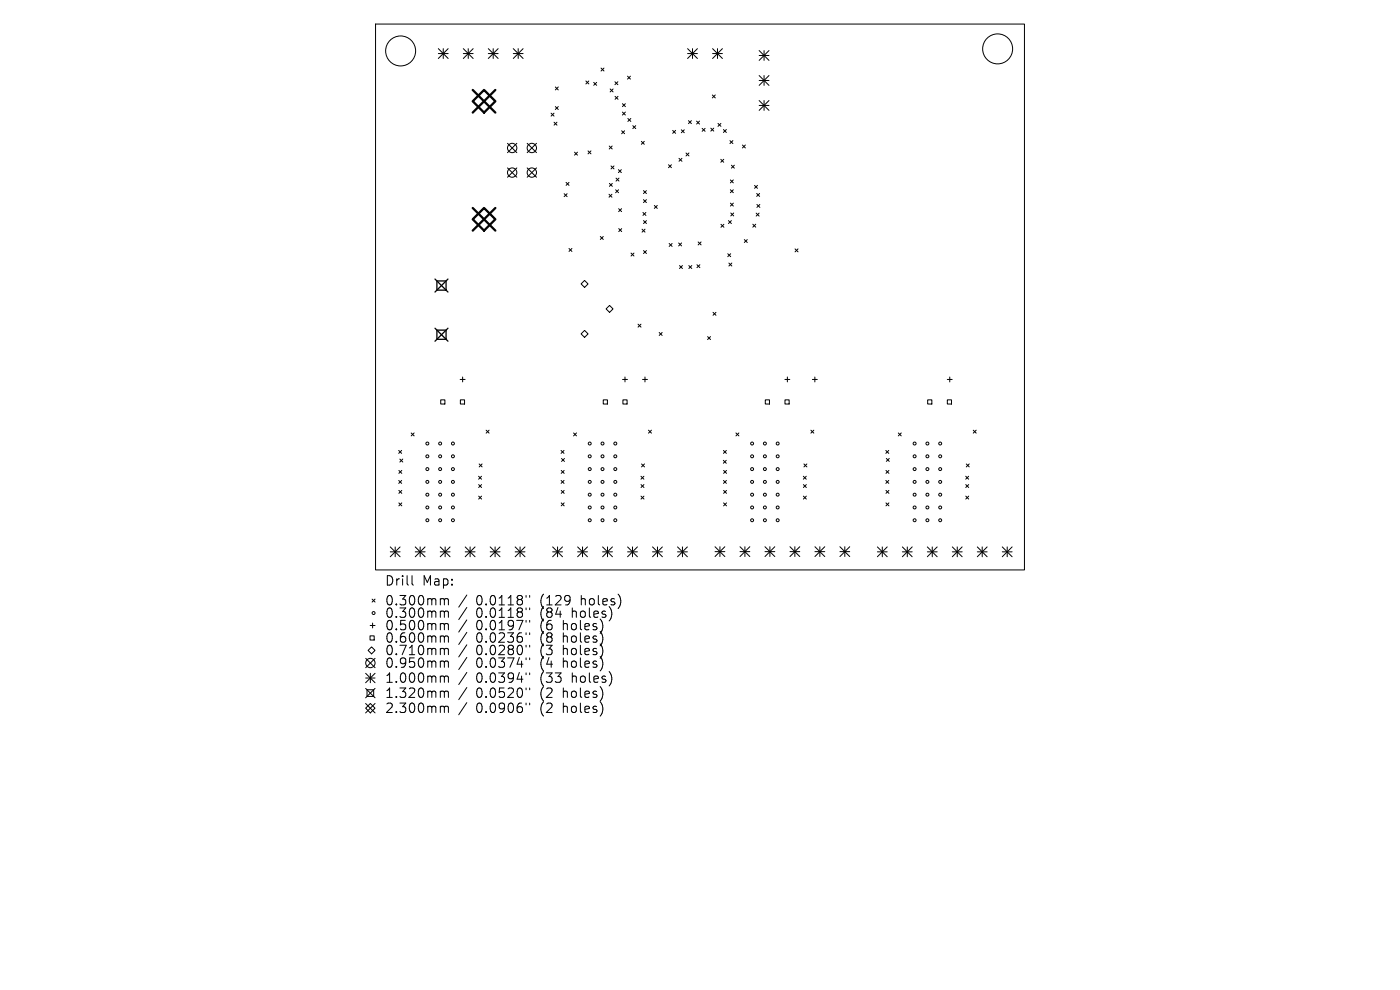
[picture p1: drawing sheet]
<svg xmlns="http://www.w3.org/2000/svg" width="297mm" height="210mm" viewBox="0 0 297 210" stroke-linecap="round" stroke-linejoin="round" font-family="sans-serif">
<defs><g id="words">
<g font-size="2.8">
<text x="81.6" y="124.5">Drill</text>
<text x="89.6" y="124.5">Map:</text>
<text x="81.6" y="128.7">0.300mm</text>
<text x="81.6" y="131.3">0.300mm</text>
<text x="101" y="128.7">0.0118&quot;</text>
<text x="101" y="131.3">0.0118&quot;</text>
<text x="114.7" y="128.7">(129</text>
<text x="114.7" y="131.3">(84</text>
<text x="121.6" y="131.3">holes)</text>
<text x="123.5" y="128.7">holes)</text>
<text x="81.6" y="134">0.500mm</text>
<text x="81.6" y="136.6">0.600mm</text>
<text x="101" y="134">0.0197&quot;</text>
<text x="101" y="136.6">0.0236&quot;</text>
<text x="114.7" y="134">(6</text>
<text x="114.7" y="136.6">(8</text>
<text x="119.7" y="134">holes)</text>
<text x="119.7" y="136.6">holes)</text>
<text x="81.6" y="139.3">0.710mm</text>
<text x="81.6" y="141.9">0.950mm</text>
<text x="101" y="139.3">0.0280&quot;</text>
<text x="101" y="141.9">0.0374&quot;</text>
<text x="114.7" y="139.3">(3</text>
<text x="114.7" y="141.9">(4</text>
<text x="119.7" y="139.3">holes)</text>
<text x="119.7" y="141.9">holes)</text>
<text x="81.6" y="145.1">1.000mm</text>
<text x="81.6" y="148.3">1.320mm</text>
<text x="101" y="145.1">0.0394&quot;</text>
<text x="101" y="148.3">0.0520&quot;</text>
<text x="114.7" y="145.1">(33</text>
<text x="114.7" y="148.3">(2</text>
<text x="119.7" y="148.3">holes)</text>
<text x="121.6" y="145.1">holes)</text>
<text x="81.6" y="151.5">2.300mm</text>
<text x="101" y="151.5">0.0906&quot;</text>
<text x="114.7" y="151.5">(2</text>
<text x="119.7" y="151.5">holes)</text>
</g>
</g></defs>
<g fill="none" stroke="#000" stroke-width=".21">
<path d="M79.7 5.1h137.6v115.8h-137.6zM93 10.3l2.1 2.1M93 11.4h2.1M94 10.3v2.1M95.1 10.3l-2.1 2.1M98.3 11.4h2.1M98.3 10.3l2.1 2.1M99.3 10.3v2.1M100.4 10.3l-2.1 2.1M103.6 11.4h2.1M103.6 10.3l2.1 2.1M104.6 10.3v2.1"/>
<path d="M105.7 10.3l-2.1 2.1M108.9 11.4h2.1M108.9 10.3l2.1 2.1M109.9 10.3v2.1M111 10.3l-2.1 2.1M117.8 18.5l.6 .6M118.4 18.5l-.6 .6M124.3 17.2l.6 .6M124.9 17.2l-.6 .6M126 17.5l.6 .6M126.6 17.5l-.6 .6M127.5 14.4l.6 .7"/>
<path d="M128.1 14.4l-.6 .7M129.4 18.9l.7 .6M130.1 18.9l-.7 .6M130.5 17.3l.6 .7M131.1 17.3l-.6 .7M133.1 16.2l.6 .6M133.7 16.2l-.6 .6M145.9 11.4h2.1M145.9 10.3l2.1 2.1M146.9 10.3v2.1M148 10.3l-2.1 2.1M151.2 11.4h2.1"/>
<path d="M151.2 10.3l2.1 2.1M152.2 10.3v2.1M153.3 10.3l-2.1 2.1M161 10.7l2.1 2.1M161 11.8h2.1M161 16l2.1 2.1M161 17.1h2.1M162.1 10.7v2.1M162.1 16v2.1M163.1 10.7l-2.1 2.1M163.1 16l-2.1 2.1M107.7 30.4l1.9 2"/>
<path d="M107.7 35.6l1.9 2M109.6 30.4l-1.9 2M109.6 35.6l-1.9 2M111.8 30.4l2 2M111.8 35.6l2 2M113.8 30.4l-2 2M113.8 35.6l-2 2M116.9 24l.6 .6M117.5 24l-.6 .6M117.5 25.9l.7 .7M117.8 22.6l.6 .6M118.2 25.9l-.7 .7"/>
<path d="M118.4 22.6l-.6 .6M120.1 38.7l.6 .6M120.7 38.7l-.6 .6M121.9 32.3l.6 .6M122.5 32.3l-.6 .6M124.7 32l.7 .6M125.4 32l-.7 .6M129.2 31l.7 .6M129.3 38.9l.6 .6M129.6 35.2l.7 .6M129.9 31l-.7 .6M129.9 38.9l-.6 .6"/>
<path d="M130.3 35.2l-.7 .6M130.5 20.4l.6 .7M130.7 37.8l.6 .6M131.1 20.4l-.6 .7M131.2 36l.6 .6M131.3 37.8l-.6 .6M131.8 36l-.6 .6M131.9 27.7l.6 .7M132 22l.7 .6M132 23.8l.7 .6M132.5 27.7l-.6 .7M132.7 22l-.7 .6"/>
<path d="M132.7 23.8l-.7 .6M133.2 25.1l.6 .7M133.8 25.1l-.6 .7M134.2 26.7l.7 .6M134.9 26.7l-.7 .6M136.1 30l.6 .6M136.7 30l-.6 .6M141.8 34.9l.6 .7M142.4 34.9l-.6 .7M142.7 27.7l.6 .6M143.3 27.7l-.6 .6M144 33.6l.7 .6"/>
<path d="M144.5 27.5l.7 .7M144.7 33.6l-.7 .6M145.2 27.5l-.7 .7M145.5 32.5l.7 .6M146.1 25.6l.6 .6M146.2 32.5l-.7 .6M146.7 25.6l-.6 .6M147.8 25.7l.6 .6M148.4 25.7l-.6 .6M149 27.2l.6 .7M149.6 27.2l-.6 .7M150.8 27.2l.6 .6"/>
<path d="M151.1 20.1l.6 .7M151.4 27.2l-.6 .6M151.7 20.1l-.6 .7M152.3 26.2l.6 .6M152.9 33.8l.6 .6M152.9 26.2l-.6 .6M153.5 27.5l.6 .6M153.5 33.8l-.6 .6M154.1 27.5l-.6 .6M154.9 29.8l.6 .7M154.9 38.2l.7 .6M155.2 35l.6 .7"/>
<path d="M155.5 29.8l-.6 .7M155.6 38.2l-.7 .6M155.8 35l-.6 .7M157.5 30.8l.6 .6M158.1 30.8l-.6 .6M160.1 39.3l.6 .7M160.7 39.3l-.6 .7M161 21.3l2.1 2.1M161 22.4h2.1M162.1 21.3v2.1M163.1 21.3l-2.1 2.1M119.7 41.1l.6 .6"/>
<path d="M120.3 41.1l-.6 .6M120.7 52.7l.6 .6M121.3 52.7l-.6 .6M127.4 50.2l.6 .6M128 50.2l-.6 .6M129.2 41.2l.6 .6M129.8 41.2l-.6 .6M130.6 40.3l.6 .6M131.2 40.3l-.6 .6M131.2 44.3l.7 .6M131.3 48.5l.6 .6M131.9 44.3l-.7 .6"/>
<path d="M131.9 48.5l-.6 .6M133.9 53.7l.6 .6M134.5 53.7l-.6 .6M136.2 48.6l.6 .6M136.4 45.1l.6 .6M136.5 40.4l.6 .7M136.5 42.3l.6 .7M136.5 46.8l.6 .6M136.5 53.2l.6 .6M136.8 48.6l-.6 .6M137 45.1l-.6 .6M137.1 40.4l-.6 .7"/>
<path d="M137.1 42.3l-.6 .7M137.1 46.8l-.6 .6M137.1 53.2l-.6 .6M138.8 43.6l.6 .6M139.4 43.6l-.6 .6M142 51.6l.6 .7M142.6 51.6l-.6 .7M144 51.5l.6 .7M144.2 56.3l.6 .7M144.6 51.5l-.6 .7M144.8 56.3l-.6 .7M146.1 56.3l.7 .7"/>
<path d="M146.8 56.3l-.7 .7M147.9 56.2l.6 .6M148.1 51.3l.6 .6M148.5 56.2l-.6 .6M148.7 51.3l-.6 .6M152.9 47.6l.7 .6M153.6 47.6l-.7 .6M154.4 53.8l.6 .6M154.5 46.8l.7 .6M154.6 55.8l.7 .6M154.9 40.3l.7 .6M155 43.1l.6 .6"/>
<path d="M155 53.8l-.6 .6M155 45.2l.7 .6M155.2 46.8l-.7 .6M155.3 55.8l-.7 .6M155.6 40.3l-.7 .6M155.6 43.1l-.6 .6M155.7 45.2l-.7 .6M157.9 50.8l.6 .6M158.5 50.8l-.6 .6M159.7 47.6l.6 .6M160.3 47.6l-.6 .6M160.4 45.2l.6 .6"/>
<path d="M160.5 41l.6 .7M160.6 43.4l.6 .6M161 45.2l-.6 .6M161.1 41l-.6 .7M161.2 43.4l-.6 .6M168.7 52.8l.6 .6M169.3 52.8l-.6 .6M98.1 80v1M123.3 60.2l.7-.7 .8 .7-.8 .8zM123.3 70.8l.7-.7 .8 .7-.8 .8zM128.6 65.5l.7-.7 .8 .7-.8 .8zM132.6 80v1"/>
<path d="M135.4 68.8l.6 .6M136 68.8l-.6 .6M136.8 80v1M139.8 70.5l.7 .7M140.5 70.5l-.7 .7M150.1 71.4l.6 .6M150.7 71.4l-.6 .6M151.3 66.3l.6 .6M151.9 66.3l-.6 .6M167 80v1M172.9 80v1M201.5 80v1"/>
<path d="M84.6 95.6l.6 .6M84.6 99.8l.6 .6M84.8 97.4l.7 .6M85.2 95.6l-.6 .6M85.2 99.8l-.6 .6M85.5 97.4l-.7 .6M87.2 91.8l.7 .7M87.9 91.8l-.7 .7M93.5 84.8h.9v.9h-.9zM97.6 80.5h1.1M97.7 84.8h.9v.9h-.9zM101.7 98.4l.6 .6"/>
<path d="M102.3 98.4l-.6 .6M103.1 91.3l.7 .6M103.8 91.3l-.7 .6M119 95.6l.7 .6M119.1 99.8l.6 .6M119.1 97.3l.7 .6M119.7 95.6l-.7 .6M119.7 99.8l-.6 .6M119.8 97.3l-.7 .6M121.7 91.8l.6 .7M122.3 91.8l-.6 .7M128 84.8h.9v.9h-.9z"/>
<path d="M132.1 80.5h1M132.1 84.8h.9v.9h-.9zM136.1 98.4l.6 .6M136.3 80.5h1.1M136.7 98.4l-.6 .6M137.6 91.3l.6 .6M138.2 91.3l-.6 .6M153.5 97.6l.6 .7M153.5 95.6l.6 .6M153.5 99.8l.6 .6M154.1 97.6l-.6 .7M154.1 95.6l-.6 .6"/>
<path d="M154.1 99.8l-.6 .6M156.1 91.8l.7 .7M156.8 91.8l-.7 .7M162.4 84.8h.8v.9h-.8zM166.5 80.5h1.1M166.5 84.8h.9v.9h-.9zM170.5 98.4l.7 .6M171.2 98.4l-.7 .6M172 91.3l.6 .6M172.3 80.5h1.1M172.6 91.3l-.6 .6M187.9 95.6l.6 .6"/>
<path d="M188 99.8l.6 .6M188 97.2l.7 .7M188.5 95.6l-.6 .6M188.6 99.8l-.6 .6M188.7 97.2l-.7 .7M190.6 91.8l.6 .7M191.2 91.8l-.6 .7M196.8 84.8h.9v.9h-.9zM201 80.5h1M201 84.8h.9v.9h-.9zM205 98.4l.6 .6M205.6 98.4l-.6 .6"/>
<path d="M206.5 91.3l.6 .6M207.1 91.3l-.6 .6M82.8 116l2.1 2.1M82.8 117.1h2.1M83.8 116v2.1M84.6 101.9l.6 .6M84.6 106.7l.6 .6M84.6 104l.6 .7M84.9 116l-2.1 2.1M85.2 101.9l-.6 .6M85.2 106.7l-.6 .6M85.2 104l-.6 .7"/>
<path d="M88.1 117.1h2.1M88.1 116l2.1 2.1M89.1 116v2.1M90.2 116l-2.1 2.1M93.4 117.1h2.1M93.4 116l2.1 2.1M94.4 116v2.1M95.5 116l-2.1 2.1M98.7 116l2.1 2.1M98.7 117.1h2.1M99.7 116v2.1M100.8 116l-2.1 2.1"/>
<path d="M101.5 101l.7 .7M101.5 102.8l.7 .6M101.5 105.2l.7 .7M102.2 101l-.7 .7M102.2 102.8l-.7 .6M102.2 105.2l-.7 .7M104 117.1h2.1M104 116l2.1 2.1M105 116v2.1M106.1 116l-2.1 2.1M109.3 117.1h2.1M109.3 116l2.1 2.1"/>
<path d="M110.3 116v2.1M111.4 116l-2.1 2.1M117.2 117.1h2.1M117.2 116l2.1 2.1M118.3 116v2.1M119 101.9l.7 .6M119.1 106.7l.6 .6M119.1 104l.6 .7M119.3 116l-2.1 2.1M119.7 101.9l-.7 .6M119.7 106.7l-.6 .6M119.7 104l-.6 .7"/>
<path d="M122.5 117.1h2.1M122.5 116l2.1 2.1M123.6 116v2.1M124.6 116l-2.1 2.1M127.8 117.1h2.1M127.8 116l2.1 2.1M128.9 116v2.1M129.9 116l-2.1 2.1M133.1 116l2.1 2.1M133.1 117.1h2.1M134.2 116v2.1M135.2 116l-2.1 2.1"/>
<path d="M136 101l.6 .7M136 102.8l.6 .6M136 105.2l.6 .7M136.6 101l-.6 .7M136.6 102.8l-.6 .6M136.6 105.2l-.6 .7M138.4 117.1h2.1M138.4 116l2.1 2.1M139.5 116v2.1M140.5 116l-2.1 2.1M143.7 117.1h2.1M143.7 116l2.1 2.1"/>
<path d="M144.8 116v2.1M145.8 116l-2.1 2.1M151.7 116l2.1 2.1M151.7 117h2.1M152.7 116v2.1M153.5 101.9l.6 .6M153.5 106.7l.6 .6M153.5 104l.6 .7M153.8 116l-2.1 2.1M154.1 101.9l-.6 .6M154.1 106.7l-.6 .6M154.1 104l-.6 .7"/>
<path d="M157 117h2.1M157 116l2.1 2.1M158 116v2.1M159.1 116l-2.1 2.1M162.3 117h2.1M162.3 116l2.1 2.1M163.3 116v2.1M164.4 116l-2.1 2.1M167.6 116l2.1 2.1M167.6 117h2.1M168.6 116v2.1M169.7 116l-2.1 2.1"/>
<path d="M170.4 101l.6 .7M170.4 102.8l.7 .6M170.4 105.2l.7 .7M171 101l-.6 .7M171.1 102.8l-.7 .6M171.1 105.2l-.7 .7M172.9 117h2.1M172.9 116l2.1 2.1M173.9 116v2.1M175 116l-2.1 2.1M178.2 117h2.1M178.2 116l2.1 2.1"/>
<path d="M179.2 116v2.1M180.3 116l-2.1 2.1M186.1 117.1h2.1M186.1 116l2.1 2.1M187.2 116v2.1M187.9 101.9l.7 .6M188 106.7l.6 .6M188 104l.6 .7M188.2 116l-2.1 2.1M188.6 101.9l-.7 .6M188.6 106.7l-.6 .6M188.6 104l-.6 .7"/>
<path d="M191.4 117.1h2.1M191.4 116l2.1 2.1M192.5 116v2.1M193.5 116l-2.1 2.1M196.7 117.1h2.1M196.7 116l2.1 2.1M197.8 116v2.1M198.8 116l-2.1 2.1M202 116l2.1 2.1M202 117.1h2.1M203.1 116v2.1M204.1 116l-2.1 2.1"/>
<path d="M204.9 101l.6 .7M204.9 102.8l.6 .6M204.9 105.2l.6 .7M205.5 101l-.6 .7M205.5 102.8l-.6 .6M205.5 105.2l-.6 .7M207.3 117.1h2.1M207.3 116l2.1 2.1M208.4 116v2.1M209.4 116l-2.1 2.1M212.6 117.1h2.1M212.6 116l2.1 2.1"/>
<path d="M213.7 116v2.1M214.7 116l-2.1 2.1M77.6 139.7l2 1.9M78.1 138l.7-.8 .8 .8-.8 .7zM78.5 134.9h.9v.9h-.9zM78.5 132.7h1.1M78.9 127.1l.7 .6M79 132.2v1M79.6 127.1l-.7 .6M79.6 139.7l-2 1.9M87.4 122.1v1.7l.3 .3M93.7 127h.3l.3 .3"/>
<path d="M93.7 129.6h.3l.3 .3M93.7 132.3h.3l.3 .3M93.7 134.9h.3l.3 .3M93.7 137.5h.3l.3 .3M94.3 127.3l.3-.3 .4 .1 .1 1.2M94.3 127.3v1M94.3 129.9v1.1M94.3 132.6v1M94.3 135.2v1M94.3 137.8v1.1M94.3 129.9l.3-.3 .4 .1 .1 1.3M94.3 132.6l.3-.3 .4 .1 .1 1.2"/>
<path d="M94.3 135.2l.3-.3 .4 .1 .1 1.2M94.3 137.8l.3-.3 .4 .1 .1 1.3M99 126.2l-1.7 2.6M99 128.9l-1.7 2.5M99 131.5l-1.7 2.6M99 134.1l-1.7 2.6M99 136.8l-1.7 2.6M99 139.5l-1.7 2.5M111.6 126.3v.4M111.6 129v.3M111.6 131.6v.4M111.6 134.2v.4"/>
<path d="M111.6 136.9v.4M111.6 139.6v.3M112.4 126.3v.4M112.4 129v.3M112.4 131.6v.4M112.4 134.2v.4M112.4 136.9v.4M112.4 139.6v.3M77.6 142.8l2 2M77.6 143.8h2M77.6 146l2 2M77.6 149.2l2 2"/>
<path d="M77.9 146.3h1.4v1.4h-1.4zM78.6 149.2l1 1-1 1-1-1zM78.6 142.8v2M79.6 142.8l-2 2M79.6 146l-2 2M79.6 149.2l-2 2M93.7 140.2h.3l.3 .3M93.7 143.4h.3l.3 .3M93.7 146.6h.3l.3 .3M93.7 149.8h.3l.3 .3M94.3 140.5v1.1M94.3 143.7v1"/>
<path d="M94.3 146.9v1M94.3 150.1v1M94.3 140.5l.3-.3 .4 .1 .1 1.3M94.3 143.7l.3-.3 .4 .1 .1 1.2M94.3 146.9l.3-.3 .4 .1 .1 1.2M94.3 150.1l.3-.3 .4 .1 .1 1.2M99 142.6l-1.7 2.6M99 145.8l-1.7 2.6M99 149l-1.7 2.6M111.6 142.7v.4M111.6 145.9v.4M111.6 149.1v.4"/>
<path d="M112.4 142.7v.4M112.4 145.9v.4M112.4 149.1v.4"/>
<circle cx="85" cy="10.8" r="3.2"/>
<circle cx="211.6" cy="10.4" r="3.2"/>
<circle cx="108.7" cy="36.6" r=".99"/>
<circle cx="108.7" cy="31.4" r=".99"/>
<circle cx="112.8" cy="36.6" r=".99"/>
<circle cx="112.8" cy="31.4" r=".99"/>
<circle cx="90.7" cy="99.5" r=".31"/>
<circle cx="90.7" cy="94.1" r=".31"/>
<circle cx="90.7" cy="96.8" r=".31"/>
<circle cx="93.4" cy="94.1" r=".31"/>
<circle cx="93.4" cy="99.5" r=".31"/>
<circle cx="93.4" cy="96.8" r=".31"/>
<circle cx="96.1" cy="94.1" r=".31"/>
<circle cx="96.1" cy="99.5" r=".31"/>
<circle cx="96.1" cy="96.8" r=".31"/>
<circle cx="125.1" cy="94.1" r=".31"/>
<circle cx="125.1" cy="99.5" r=".31"/>
<circle cx="125.1" cy="96.8" r=".31"/>
<circle cx="127.8" cy="99.5" r=".31"/>
<circle cx="127.8" cy="94.1" r=".31"/>
<circle cx="127.8" cy="96.8" r=".31"/>
<circle cx="130.5" cy="94.1" r=".31"/>
<circle cx="130.5" cy="99.5" r=".31"/>
<circle cx="130.5" cy="96.8" r=".31"/>
<circle cx="159.6" cy="94.1" r=".31"/>
<circle cx="159.6" cy="99.5" r=".31"/>
<circle cx="159.6" cy="96.8" r=".31"/>
<circle cx="162.3" cy="94.1" r=".31"/>
<circle cx="162.3" cy="99.5" r=".31"/>
<circle cx="162.3" cy="96.8" r=".31"/>
<circle cx="165" cy="99.5" r=".31"/>
<circle cx="165" cy="94.1" r=".31"/>
<circle cx="165" cy="96.8" r=".31"/>
<circle cx="194" cy="94.1" r=".31"/>
<circle cx="194" cy="99.5" r=".31"/>
<circle cx="194" cy="96.8" r=".31"/>
<circle cx="196.7" cy="99.5" r=".31"/>
<circle cx="196.7" cy="94.1" r=".31"/>
<circle cx="196.7" cy="96.8" r=".31"/>
<circle cx="199.5" cy="94.1" r=".31"/>
<circle cx="199.5" cy="99.5" r=".31"/>
<circle cx="199.5" cy="96.8" r=".31"/>
<circle cx="90.7" cy="102.2" r=".31"/>
<circle cx="90.7" cy="104.9" r=".31"/>
<circle cx="90.7" cy="110.4" r=".31"/>
<circle cx="90.7" cy="107.6" r=".31"/>
<circle cx="93.4" cy="102.2" r=".31"/>
<circle cx="93.4" cy="104.9" r=".31"/>
<circle cx="93.4" cy="110.4" r=".31"/>
<circle cx="93.4" cy="107.6" r=".31"/>
<circle cx="96.1" cy="102.2" r=".31"/>
<circle cx="96.1" cy="104.9" r=".31"/>
<circle cx="96.1" cy="110.4" r=".31"/>
<circle cx="96.1" cy="107.6" r=".31"/>
<circle cx="125.1" cy="110.4" r=".31"/>
<circle cx="125.1" cy="102.2" r=".31"/>
<circle cx="125.1" cy="104.9" r=".31"/>
<circle cx="125.1" cy="107.6" r=".31"/>
<circle cx="127.8" cy="110.4" r=".31"/>
<circle cx="127.8" cy="102.2" r=".31"/>
<circle cx="127.8" cy="104.9" r=".31"/>
<circle cx="127.8" cy="107.6" r=".31"/>
<circle cx="130.5" cy="102.2" r=".31"/>
<circle cx="130.5" cy="104.9" r=".31"/>
<circle cx="130.5" cy="110.4" r=".31"/>
<circle cx="130.5" cy="107.6" r=".31"/>
<circle cx="159.6" cy="104.9" r=".31"/>
<circle cx="159.6" cy="110.4" r=".31"/>
<circle cx="159.6" cy="102.2" r=".31"/>
<circle cx="159.6" cy="107.6" r=".31"/>
<circle cx="162.3" cy="102.2" r=".31"/>
<circle cx="162.3" cy="104.9" r=".31"/>
<circle cx="162.3" cy="110.4" r=".31"/>
<circle cx="162.3" cy="107.6" r=".31"/>
<circle cx="165" cy="104.9" r=".31"/>
<circle cx="165" cy="110.4" r=".31"/>
<circle cx="165" cy="102.2" r=".31"/>
<circle cx="165" cy="107.6" r=".31"/>
<circle cx="194" cy="104.9" r=".31"/>
<circle cx="194" cy="102.2" r=".31"/>
<circle cx="194" cy="110.4" r=".31"/>
<circle cx="194" cy="107.6" r=".31"/>
<circle cx="196.7" cy="102.2" r=".31"/>
<circle cx="196.7" cy="104.9" r=".31"/>
<circle cx="196.7" cy="110.4" r=".31"/>
<circle cx="196.7" cy="107.6" r=".31"/>
<circle cx="199.5" cy="102.2" r=".31"/>
<circle cx="199.5" cy="104.9" r=".31"/>
<circle cx="199.5" cy="110.4" r=".31"/>
<circle cx="199.5" cy="107.6" r=".31"/>
<circle cx="79.3" cy="130" r=".31"/>
<circle cx="78.6" cy="140.6" r=".99"/>
</g>
<path d="M92.3 59.2l2.7 2.7M92.7 59.6h1.9v1.9h-1.9zM95 59.2l-2.7 2.7M92.3 69.6l2.7 2.8M92.7 70h1.9v2h-1.9zM95 69.6l-2.7 2.8" fill="none" stroke="#000" stroke-width=".28"/>
<path d="M100.3 19.1l4.8 4.8M105.1 19.1l-4.8 4.8M100.3 21.5l2.4-2.4 2.4 2.4-2.4 2.4zM100.3 44.1l4.8 4.8M102.7 44.1l2.4 2.4-2.4 2.4-2.4-2.4zM105.1 44.1l-4.8 4.8" fill="none" stroke="#000" stroke-width=".48"/>
<use href="#words"/>
</svg>
